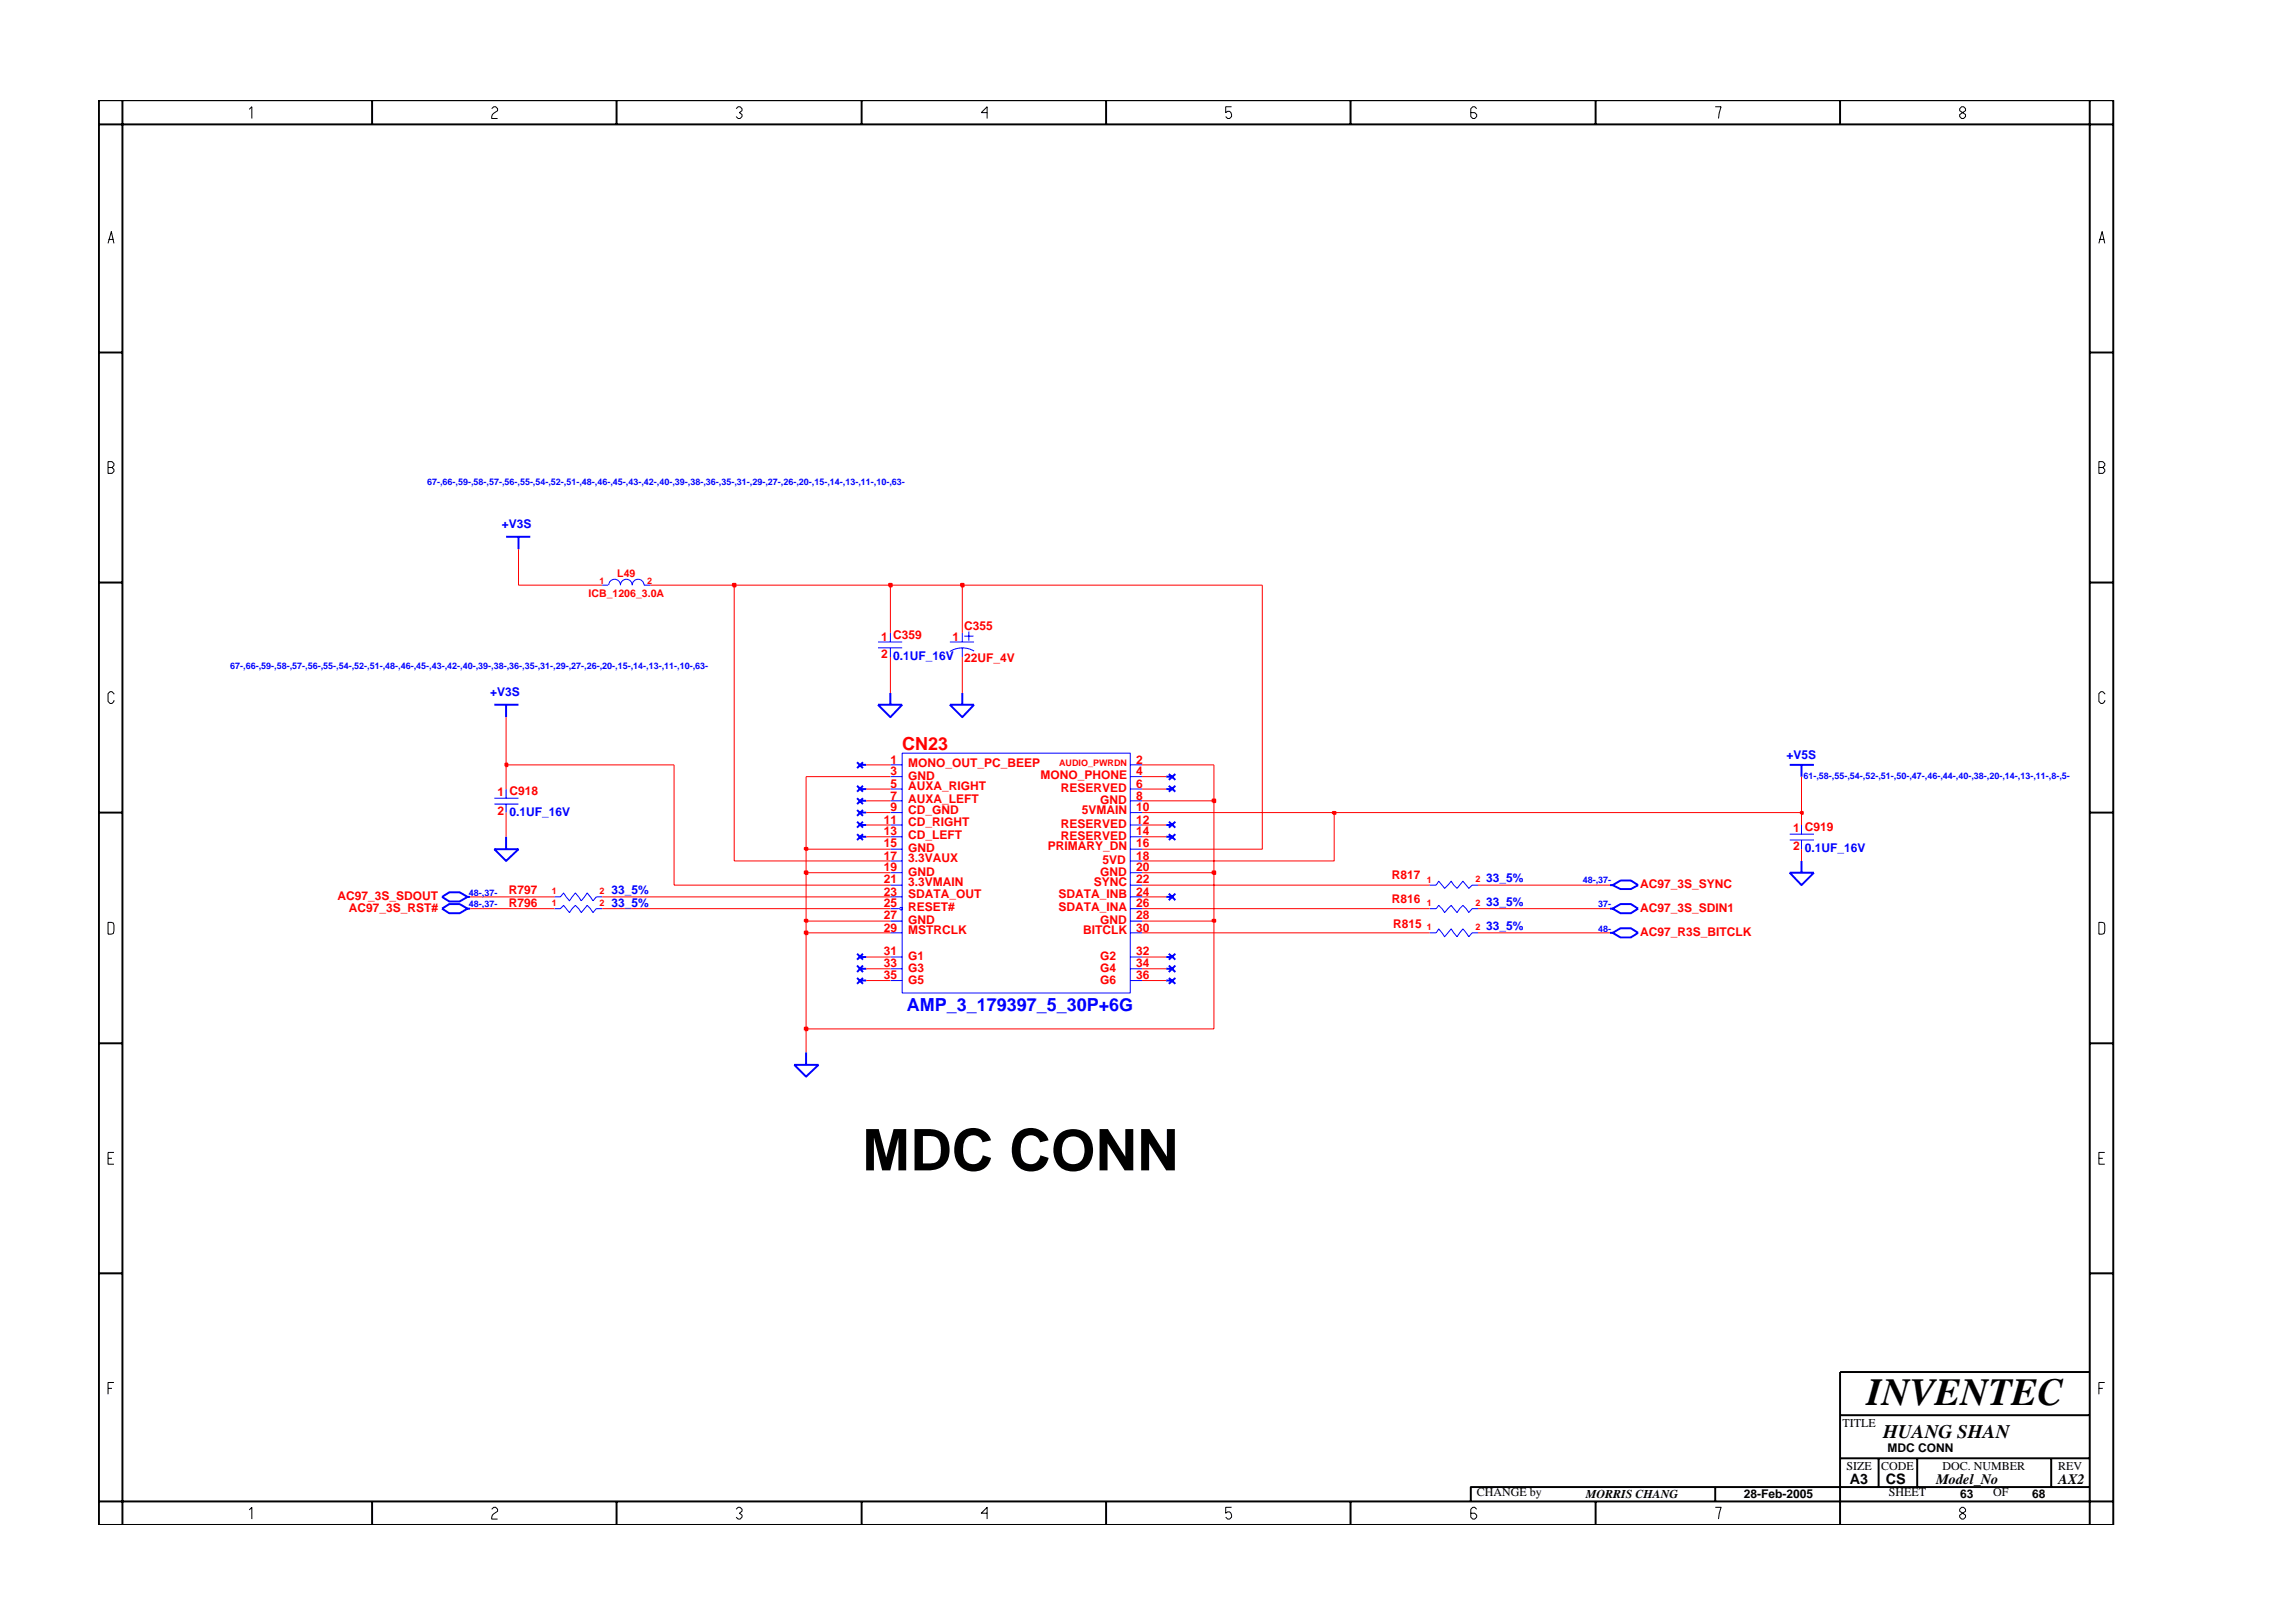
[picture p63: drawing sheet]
<svg xmlns="http://www.w3.org/2000/svg" width="297mm" height="210mm" viewBox="0 0 297 210" stroke-linecap="round" stroke-linejoin="round" font-family="sans-serif">
<defs><g id="words">
<text font-size="7.5" x="111.7" y="151.6">MDC CONN</text>
<text font-size="5" x="241.8" y="182">INVENTEC</text>
<text font-size="2.5" x="244" y="186.3">HUANG SHAN</text>
<text font-size="2.3" fill="#f00" x="116.9" y="97.1">CN23</text>
<text font-size="2.3" fill="#00f" x="117.5" y="130.9">AMP_3_179397_5_30P+6G</text>
<g font-size="1.9">
<text x="239.6" y="192.2">A3</text>
<text x="244.3" y="192.3">CS</text>
<text x="250.8" y="192.2">Model_No</text>
<text x="266.6" y="192.2">AX2</text>
</g>
<g font-size="1.6" fill="#00f">
<text x="65" y="68.4">+V3S</text>
<text x="115.7" y="85.5">0.1UF_16V</text>
<text x="63.5" y="90.2">+V3S</text>
<text x="231.4" y="98.3">+V5S</text>
<text x="66" y="105.7">0.1UF_16V</text>
<text x="233.8" y="110.3">0.1UF_16V</text>
<text x="79.2" y="115.9">33_5%</text>
<text x="79.2" y="117.5">33_5%</text>
<text x="192.5" y="117.4">33_5%</text>
<text x="192.5" y="114.2">33_5%</text>
<text x="192.5" y="120.4">33_5%</text>
</g>
<g font-size="1.6" fill="#f00">
<text x="114.2" y="83">1 C359</text>
<text x="123.4" y="83">1</text>
<text x="124.9" y="81.6">C355</text>
<text x="114.2" y="85.3">2</text>
<text x="124.9" y="85.7">22UF_4V</text>
<text x="115.3" y="100.4">3</text>
<text x="115.3" y="98.9">1</text>
<text x="117.6" y="101">GND</text>
<text x="117.6" y="99.3">MONO_OUT_PC_BEEP</text>
<text x="134.8" y="100.9">MONO_PHONE</text>
<text x="147.2" y="100.4">4</text>
<text x="147.2" y="98.9">2</text>
<text x="64.5" y="103.2">1 C918</text>
<text x="64.5" y="105.5">2</text>
<text x="114.5" y="106.7">11</text>
<text x="115.3" y="105.1">9</text>
<text x="115.3" y="102.1">5</text>
<text x="115.3" y="103.6">7</text>
<text x="117.6" y="105.5">CD_GND</text>
<text x="117.6" y="107">CD_RIGHT</text>
<text x="117.6" y="104">AUXA_LEFT</text>
<text x="117.6" y="102.4">AUXA_RIGHT</text>
<text x="137.4" y="102.6">RESERVED</text>
<text x="137.4" y="107.2">RESERVED</text>
<text x="140.1" y="105.5">5VMAIN</text>
<text x="142.5" y="104.2">GND</text>
<text x="147.2" y="105.1">10</text>
<text x="147.2" y="102.1">6</text>
<text x="147.2" y="103.6">8</text>
<text x="147.2" y="106.7">12</text>
<text x="232.3" y="107.8">1 C919</text>
<text x="114.5" y="111.4">17</text>
<text x="114.5" y="108.2">13</text>
<text x="114.5" y="109.8">15</text>
<text x="114.5" y="112.9">19</text>
<text x="117.6" y="111.7">3.3VAUX</text>
<text x="117.6" y="108.6">CD_LEFT</text>
<text x="117.6" y="110.3">GND</text>
<text x="117.6" y="113.5">GND</text>
<text x="135.7" y="110.2">PRIMARY_DN</text>
<text x="137.4" y="108.8">RESERVED</text>
<text x="142.5" y="113.5">GND</text>
<text x="142.8" y="111.9">5VD</text>
<text x="147.2" y="109.8">16</text>
<text x="147.2" y="111.4">18</text>
<text x="147.2" y="108.2">14</text>
<text x="147.2" y="112.9">20</text>
<text x="180.3" y="113.8">R817</text>
<text x="232.3" y="110.2">2</text>
<text x="43.7" y="116.6">AC97_3S_SDOUT</text>
<text x="45.2" y="118.1">AC97_3S_RST#</text>
<text x="65.9" y="115.9">R797</text>
<text x="65.9" y="117.5">R796</text>
<text x="114.5" y="114.4">21</text>
<text x="114.5" y="117.5">25</text>
<text x="114.5" y="119.1">27</text>
<text x="114.5" y="116">23</text>
<text x="117.6" y="114.8">3.3VMAIN</text>
<text x="117.6" y="118">RESET#</text>
<text x="117.6" y="119.7">GND</text>
<text x="117.6" y="116.3">SDATA_OUT</text>
<text x="137.1" y="118">SDATA_INA</text>
<text x="137.1" y="116.3">SDATA_INB</text>
<text x="141.7" y="114.8">SYNC</text>
<text x="142.5" y="119.7">GND</text>
<text x="147.2" y="117.5">26</text>
<text x="147.2" y="119.1">28</text>
<text x="147.2" y="116">24</text>
<text x="147.2" y="114.4">22</text>
<text x="180.3" y="117">R816</text>
<text x="212.5" y="118.1">AC97_3S_SDIN1</text>
<text x="212.5" y="115">AC97_3S_SYNC</text>
<text x="114.5" y="123.7">31</text>
<text x="114.5" y="125.3">33</text>
<text x="114.5" y="120.7">29</text>
<text x="117.6" y="124.3">G1</text>
<text x="117.6" y="125.9">G3</text>
<text x="117.6" y="121">MSTRCLK</text>
<text x="140.3" y="121">BITCLK</text>
<text x="142.5" y="125.9">G4</text>
<text x="142.5" y="124.3">G2</text>
<text x="147.2" y="123.7">32</text>
<text x="147.2" y="120.7">30</text>
<text x="147.2" y="125.3">34</text>
<text x="180.5" y="120.3">R815</text>
<text x="212.5" y="121.3">AC97_R3S_BITCLK</text>
<text x="114.5" y="126.9">35</text>
<text x="117.6" y="127.5">G5</text>
<text x="142.5" y="127.5">G6</text>
<text x="147.2" y="126.9">36</text>
</g>
<g font-size="1.6">
<text x="238.7" y="184.8">TITLE</text>
<text x="239.2" y="190.4">SIZE</text>
<text x="243.7" y="190.4">CODE</text>
<text x="244.5" y="188.1">MDC CONN</text>
<text x="251.6" y="190.4">DOC. NUMBER</text>
<text x="266.6" y="190.4">REV</text>
<text x="191.3" y="193.9">CHANGE by</text>
<text x="205.4" y="194.1">MORRIS CHANG</text>
<text x="225.9" y="194.1">28-Feb-2005</text>
<text x="244.7" y="193.9">SHEET</text>
<text x="253.9" y="194.1">63</text>
<text x="258.2" y="193.9">OF</text>
<text x="263.3" y="194.1">68</text>
</g>
<g font-size="1.4" fill="#f00">
<text x="76.2" y="77.3">ICB_1206_3.0A</text>
<text x="80" y="74.8">L49</text>
</g>
<g font-size="1.2" fill="#00f">
<text x="55.3" y="62.9">67-,66-,59-,58-,57-,56-,55-,54-,52-,51-,48-,46-,45-,43-,42-,40-,39-,38-,36-,35-,31-,29-,27-,26-,20-,15-,14-,13-,11-,10-,63-</text>
<text x="29.8" y="86.7">67-,66-,59-,58-,57-,56-,55-,54-,52-,51-,48-,46-,45-,43-,42-,40-,39-,38-,36-,35-,31-,29-,27-,26-,20-,15-,14-,13-,11-,10-,63-</text>
<text x="233.6" y="101">61-,58-,55-,54-,52-,51-,50-,47-,46-,44-,40-,38-,20-,14-,13-,11-,8-,5-</text>
<text x="60.7" y="116">48-,37-</text>
<text x="60.7" y="117.5">48-,37-</text>
<text x="205" y="114.4">48-,37-</text>
<text x="207" y="117.5">37-</text>
<text x="207" y="120.7">48-</text>
</g>
<g font-size="1.2" fill="#f00">
<text x="77.7" y="75.6">1</text>
<text x="83.8" y="75.6">2</text>
<text x="137.2" y="99.2">AUDIO_PWRDN</text>
<text x="71.5" y="115.9">1</text>
<text x="71.5" y="117.4">1</text>
<text x="77.7" y="117.4">2</text>
<text x="77.7" y="115.8">2</text>
<text x="184.9" y="114.3">1</text>
<text x="184.9" y="117.4">1</text>
<text x="191.1" y="114.2">2</text>
<text x="191.1" y="117.4">2</text>
<text x="184.9" y="120.5">1</text>
<text x="191.1" y="120.4">2</text>
</g>
</g></defs>
<g fill="none" stroke="#00f" stroke-width=".13">
<path d="M78 75.8h.8M78.9 75.8a.76 .76 0 0 1 .7-.8 .76 .76 0 0 1 .8 .8 .76 .76 0 0 1 .7-.8 .76 .76 0 0 1 .8 .8 .76 .76 0 0 1 .8-.8 .76 .76 0 0 1 .7 .8h.9M113.7 83.2h3.2M113.7 83.9h3.2M115.3 99.1h1.6M115.3 82v1.2M115.3 83.9v1.2M116.9 97.6h29.5v31h-29.5zM123 83.2h3.2M124.7 82v1.2M124.7 83.9v1.2M124.9 82.4h1.2"/>
<path d="M125.5 81.8v1.2M126.2 84.3a3 3 0 0 0-3.2 .1M146.4 99.1h1.5M64 103.4h3.2M64 104.2h3.2M65.6 102.2v1.2M65.6 104.2v1.1M71.8 117.7h.8l.4-.4 .8 .9 .7-.9 .8 .9 .8-.9 .7 .9 .4-.5h.8M71.8 116.2h.8l.4-.5 .8 1 .7-1 .8 1 .8-1 .7 1 .4-.5h.8M115.3 119.3h1.6M115.3 100.6h1.6M115.3 102.2h1.6"/>
<path d="M115.3 103.7h1.6M115.3 105.3h1.6M115.3 106.9h1.6M115.3 108.4h1.6M115.3 110h1.6M115.3 111.5h1.6M115.3 113.1h1.6M115.3 114.7h1.6M115.3 116.2h1.6M115.3 117.7h1.1M146.4 119.3h1.5M146.4 100.6h1.5"/>
<path d="M146.4 102.2h1.5M146.4 103.7h1.5M146.4 105.3h1.5M146.4 106.9h1.5M146.4 108.4h1.5M146.4 110h1.5M146.4 111.5h1.5M146.4 113.1h1.5M146.4 114.7h1.5M146.4 116.2h1.5M146.4 117.7h1.5M185.2 114.7h.8l.4-.5 .7 .9 .9-.9 .8 .9 .7-.9 .8 .9 .4-.4h.8"/>
<path d="M185.2 117.7h.8l.4-.4 .7 .9 .9-.9 .8 .9 .7-.9 .8 .9 .4-.5h.8M231.8 108.1h3.2M231.8 108.8h3.2M233.4 106.9v1.2M233.4 108.8v1.2M115.3 120.8h1.6M115.3 124h1.6M115.3 125.5h1.6M115.3 127h1.6M146.4 120.8h1.5M146.4 124h1.5M146.4 125.5h1.5"/>
<path d="M146.4 127h1.5M185.2 120.8h.8l.4-.5 .7 1.1 .9-1.1 .8 1.1 .7-1.1 .8 1.1 .4-.6h.8"/>
<circle cx="116.7" cy="117.7" r=".17"/>
</g>
<g fill="none" stroke="#00f" stroke-width=".25">
<path d="M65.6 69.5h3.1M67.2 69.5v1.6M64 91.3h3.2M65.6 91.3v1.6M111 98.7l.8 .8M111.4 99.1h.8M111.8 98.7l-.8 .8M113.7 91.3h3.2l-1.6 1.6zM115.3 89.8v1.5M123 91.3h3.2l-1.5 1.6zM124.7 89.8v1.5M231.8 99.1h3.2"/>
<path d="M233.4 99.1v1.5M57.3 116.2l.9-.6h1.3l1.1 .6-1.1 .6h-1.3zM57.3 117.7l.9-.6h1.3l1.1 .6-1.1 .6h-1.3zM60.6 116.2h.3M60.6 117.7h.3M64 110h3.2l-1.6 1.5zM65.6 108.4v1.6M111 104.9l.8 .8M111 103.4l.8 .8M111 101.8l.8 .8M111 108.1l.8 .7M111 106.5l.8 .7"/>
<path d="M111.4 102.2h.8M111.4 106.9h.8M111.4 108.4h.8M111.4 105.3h.8M111.4 103.7h.8M111.8 104.9l-.8 .8M111.8 103.4l-.8 .8M111.8 101.8l-.8 .8M111.8 108.1l-.8 .7M111.8 106.5l-.8 .7M151.1 102.2h.7M151.1 100.6h.7"/>
<path d="M151.1 106.9h.7M151.1 108.4h.7M151.1 116.2h.7M151.4 101.8l.9 .8M151.4 100.3l.9 .7M151.4 106.5l.9 .7M151.4 108.1l.9 .7M151.4 115.8l.9 .8M152.3 101.8l-.9 .8M152.3 100.3l-.9 .7M152.3 106.5l-.9 .7M152.3 108.1l-.9 .7"/>
<path d="M152.3 115.8l-.9 .8M208.6 117.7h.3M208.6 114.7h.3M208.9 114.7l1-.6h1.4l.9 .6-.9 .5h-1.4zM208.9 117.7l1-.6h1.4l.9 .6-.9 .6h-1.4zM231.8 113.1h3.2l-1.6 1.6zM233.4 111.5v1.6M102.9 138h3.1l-1.6 1.5zM104.4 136.3v1.7M111 126.7l.8 .8M111 125.1l.8 .8M111 123.6l.8 .7"/>
<path d="M111.4 124h.8M111.4 125.5h.8M111.4 127h.8M111.8 126.7l-.8 .8M111.8 125.1l-.8 .8M111.8 123.6l-.8 .7M151.1 124h.7M151.1 125.5h.7M151.1 127h.7M151.4 123.6l.9 .7M151.4 125.1l.9 .8M151.4 126.7l.9 .8"/>
<path d="M152.3 123.6l-.9 .7M152.3 125.1l-.9 .8M152.3 126.7l-.9 .8M208.6 120.8h.3M208.9 120.8l1-.5h1.4l.9 .5-.9 .6h-1.4z"/>
</g>
<path d="M104.4 133.3v3" fill="none" stroke="#f00" stroke-width=".13"/>
<path d="M104.3 133.1h.3v.4h-.3z" fill="#8e2323"/>
<path d="M104.3 133.1h.3v.4h-.3z" fill="none" stroke="#f00" stroke-width=".25"/>
<path d="M157.3 119.3v14h-52.9v-12.5M112.2 127h3.1M112.2 125.5h3.1M112.2 124h3.1M147.9 127h3.2M147.9 125.5h3.2M147.9 124h3.2" fill="none" stroke="#f00" stroke-width=".13"/>
<path d="M104.3 120.7h.3v.3h-.3z" fill="#8e2323"/>
<path d="M104.3 120.7h.3v.3h-.3z" fill="none" stroke="#f00" stroke-width=".25"/>
<path d="M104.4 119.3v1.5h10.9M147.9 120.8h37.3M191.5 120.8h17.1" fill="none" stroke="#f00" stroke-width=".13"/>
<path d="M104.3 119.2h.3v.2h-.3z" fill="#8e2323"/>
<path d="M104.3 119.2h.3v.2h-.3z" fill="none" stroke="#f00" stroke-width=".25"/>
<path d="M104.4 113.1v6.2h10.9M147.9 119.3h9.4" fill="none" stroke="#f00" stroke-width=".13"/>
<path d="M157.1 119.2h.3v.2h-.3z" fill="#8e2323"/>
<path d="M157.1 119.2h.3v.2h-.3z" fill="none" stroke="#f00" stroke-width=".25"/>
<path d="M87.3 99.1v15.6h28M60.9 117.7h10.9M60.9 116.2h10.9M78 117.7h37.3M78 116.2h37.3M147.9 117.7h37.3M147.9 116.2h3.2M147.9 114.7h37.3M157.3 113.1v6.2M191.5 117.7h17.1M191.5 114.7h17.1" fill="none" stroke="#f00" stroke-width=".13"/>
<path d="M104.3 112.9h.3v.3h-.3z" fill="#8e2323"/>
<path d="M104.3 112.9h.3v.3h-.3z" fill="none" stroke="#f00" stroke-width=".25"/>
<path d="M104.4 110v3.1h10.9M147.9 113.1h9.4" fill="none" stroke="#f00" stroke-width=".13"/>
<path d="M157.1 112.9h.3v.3h-.3z" fill="#8e2323"/>
<path d="M157.1 112.9h.3v.3h-.3z" fill="none" stroke="#f00" stroke-width=".25"/>
<path d="M95.1 75.8v35.7h20.2M157.3 103.7v9.4M172.8 105.3v6.2h-24.9M233.4 110v1.5" fill="none" stroke="#f00" stroke-width=".13"/>
<path d="M104.3 109.8h.3v.3h-.3z" fill="#8e2323"/>
<path d="M104.3 109.8h.3v.3h-.3z" fill="none" stroke="#f00" stroke-width=".25"/>
<path d="M163.5 75.8v34.2h-15.6M65.6 105.3v3.1M104.4 100.6v9.4h10.9M112.2 108.4h3.1M112.2 106.9h3.1M112.2 105.3h3.1M147.9 108.4h3.2M147.9 106.9h3.2M147.9 105.3h24.9M233.4 105.3v1.6" fill="none" stroke="#f00" stroke-width=".13"/>
<path d="M172.7 105.2h.3v.2h-.3z" fill="#8e2323"/>
<path d="M172.7 105.2h.3v.2h-.3z" fill="none" stroke="#f00" stroke-width=".25"/>
<path d="M172.8 105.3h60.6" fill="none" stroke="#f00" stroke-width=".13"/>
<path d="M233.3 105.2h.2v.2h-.2z" fill="#8e2323"/>
<path d="M233.3 105.2h.2v.2h-.2z" fill="none" stroke="#f00" stroke-width=".25"/>
<path d="M112.2 103.7h3.1M147.9 103.7h9.4M233.4 100.6v4.7" fill="none" stroke="#f00" stroke-width=".13"/>
<path d="M157.1 103.6h.3v.3h-.3z" fill="#8e2323"/>
<path d="M157.1 103.6h.3v.3h-.3z" fill="none" stroke="#f00" stroke-width=".25"/>
<path d="M65.6 99.1v3.1M157.3 99.1v4.6M104.4 100.6h10.9M112.2 102.2h3.1M147.9 102.2h3.2M147.9 100.6h3.2" fill="none" stroke="#f00" stroke-width=".13"/>
<path d="M65.5 98.9h.2v.4h-.2z" fill="#8e2323"/>
<path d="M65.5 98.9h.2v.4h-.2z" fill="none" stroke="#f00" stroke-width=".25"/>
<path d="M67.2 71.1v4.7h10.8M84.3 75.8h10.8M115.3 75.8v6.2M124.7 75.8v6.2M65.6 92.9v6.2h21.7M112.2 99.1h3.1M115.3 85.1v4.7M124.7 85.1v4.7M147.9 99.1h9.4" fill="none" stroke="#f00" stroke-width=".13"/>
<path d="M94.9 75.6h.4v.4h-.4z" fill="#8e2323"/>
<path d="M94.9 75.6h.4v.4h-.4z" fill="none" stroke="#f00" stroke-width=".25"/>
<path d="M95.1 75.8h20.2" fill="none" stroke="#f00" stroke-width=".13"/>
<path d="M115.2 75.6h.3v.4h-.3z" fill="#8e2323"/>
<path d="M115.2 75.6h.3v.4h-.3z" fill="none" stroke="#f00" stroke-width=".25"/>
<path d="M115.3 75.8h9.4" fill="none" stroke="#f00" stroke-width=".13"/>
<path d="M124.5 75.6h.3v.4h-.3z" fill="#8e2323"/>
<path d="M124.5 75.6h.3v.4h-.3z" fill="none" stroke="#f00" stroke-width=".25"/>
<path d="M124.7 75.8h38.8" fill="none" stroke="#f00" stroke-width=".13"/>
<g fill="none" stroke="#000" stroke-width=".25">
<path d="M12.8 13h261v184.6h-261zM12.8 16.1h261M15.9 13v184.6M48.2 13v3.1M79.9 13v3.1M111.6 13v3.1M143.3 13v3.1M174.9 13v3.1M206.7 13v3.1M238.4 13v3.1M270.7 13v184.6M12.8 45.7h3.1"/>
<path d="M270.7 45.7h3.1M12.8 75.5h3.1M270.7 75.5h3.1M12.8 105.3h3.1M270.7 105.3h3.1M12.8 135.2h3.1M270.7 135.2h3.1M12.8 165h3.1M270.7 165h3.1M270.7 177.7h-32.3v19.9M12.8 194.5h261M48.2 194.5v3.1"/>
<path d="M79.9 194.5v3.1M111.6 194.5v3.1M143.3 194.5v3.1M174.9 194.5v3.1M206.7 194.5v3.1M222.2 192.6v1.9M238.4 183.3h32.3M238.4 188.9h32.3M243.4 188.9v3.7M248.4 188.9v3.7M265.7 188.9v3.7M270.7 192.6h-80.2v1.9"/>
</g>
<g fill="none" stroke="#000" stroke-width=".13">
<path d="M32.3 14.2l.3-.4v1.6M63.7 14.1l.3-.3h.2l.3 .3v.2l-.5 .4-.3 .4v.3h.8M95.4 14.1l.2-.3h.3l.2 .3v.2l-.3 .3 .3 .2v.3l-.2 .3h-.3l-.2-.3M127.9 14.6h-.8l.8-.8v1.6M159.5 13.8h-.7v.8l.2-.2a.5 .5 0 0 1 .5 .7l-.2 .3h-.3l-.2-.3M191.3 14.1l-.3-.3h-.2l-.3 .3v1l.3 .3h.2l.3-.3v-.3l-.3-.2h-.5M222.2 13.8h.8l-.4 1.6M253.9 14.1l.2-.3h.3l.2 .3v.2l-.7 .5v.3l.2 .3h.3l.2-.3v-.3l-.7-.5zM14 31.5l.4-1.5 .4 1.5M14.1 31h.6M271.9 31.5l.4-1.5 .4 1.5M272 31h.6"/>
<path d="M14 59.8h.5l.3 .3v.2l-.3 .3 .3 .2v.3l-.3 .2h-.5zM271.9 59.8h.5l.3 .3v.2l-.3 .3 .3 .2v.3l-.3 .2h-.5zM14 60.6h.5M271.9 60.6h.5M14.8 89.9l-.3-.3h-.2l-.3 .3v1l.3 .2h.2l.3-.2v-.2M272.7 89.9l-.3-.3h-.3l-.2 .3v1l.2 .2h.3l.3-.2v-.2M14 119.5l.7 .1 .1 .2-.1 1.1-.7 .1zM271.9 119.5l.7 .1 .1 .2-.1 1.1-.7 .1zM14 150.1h.5M14.8 149.3h-.8v1.5h.8M271.9 150.1h.5M272.7 149.3h-.8v1.5h.8"/>
<path d="M14 179.9h.5M14.8 179.1h-.8v1.5M271.9 179.9h.5M272.7 179.1h-.8v1.5M32.3 195.6l.3-.3v1.5M63.7 195.5l.3-.2h.2l.3 .2v.3l-.7 .5-.1 .2v.3h.8M95.4 195.5l.2-.2h.3l.2 .2v.3l-.3 .2 .3 .3v.2l-.2 .3h-.3l-.2-.3M127.9 196h-.8l.8-.7v1.5M159.5 195.3h-.7v.7l.2-.1a.5 .5 0 0 1 .5 .6l-.2 .3h-.3l-.2-.3M191.3 195.5l-.3-.2h-.2l-.3 .2v1l.3 .3h.2l.3-.3v-.2l-.3-.3h-.5M222.2 195.3h.8l-.4 1.5M254.1 195.3l-.2 .2v.3l.7 .5v.2l-.2 .3h-.3l-.2-.3v-.2l.7-.5v-.3l-.2-.2z"/>
</g>
<use href="#words"/>
</svg>
